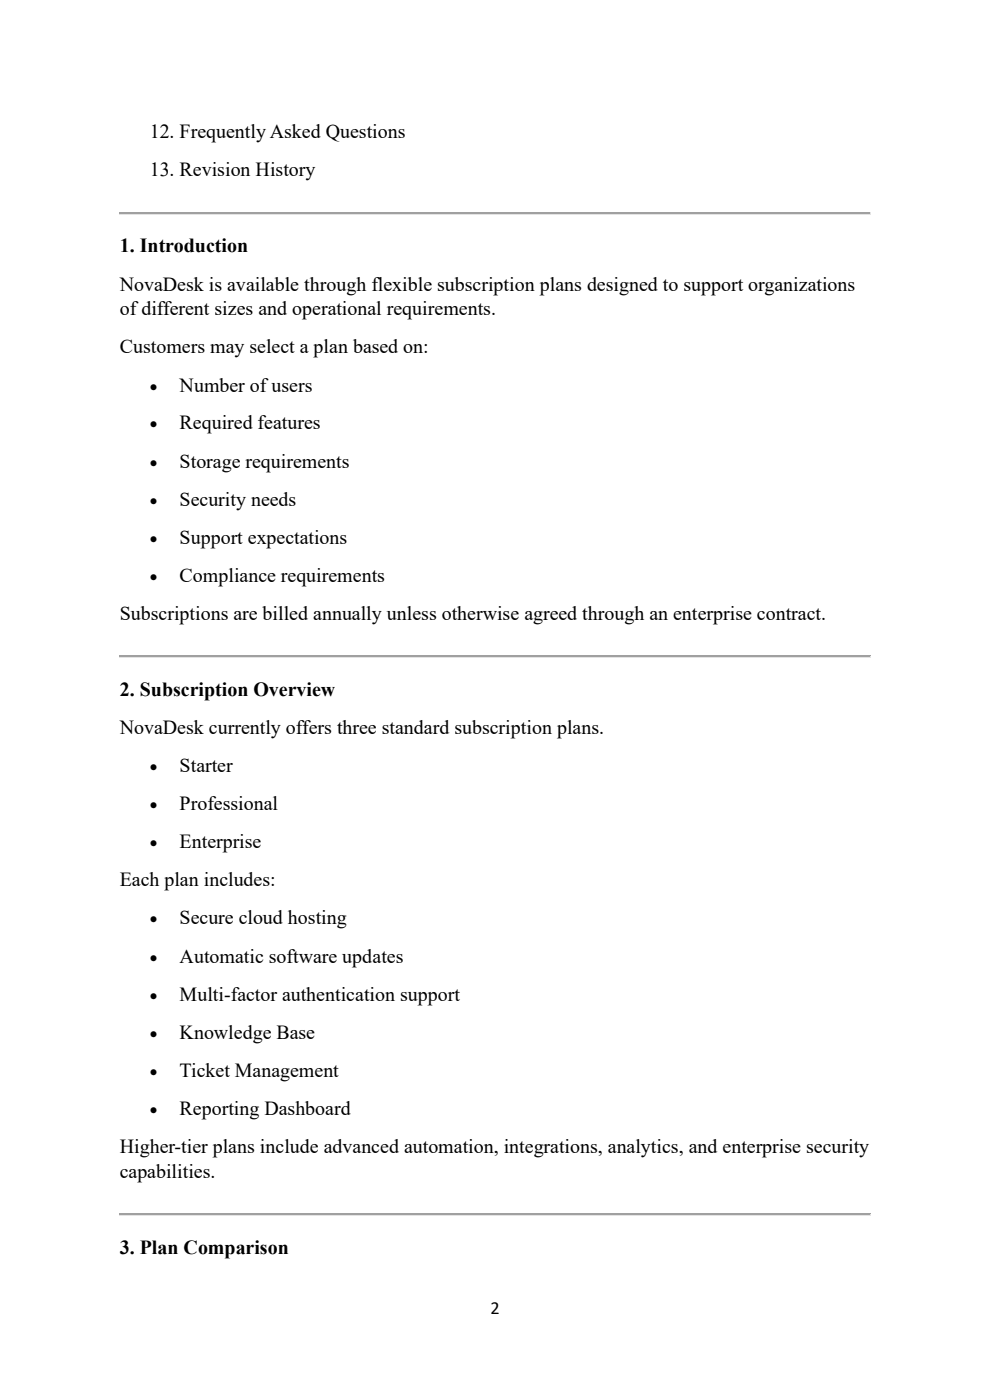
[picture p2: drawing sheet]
<svg xmlns="http://www.w3.org/2000/svg" width="210mm" height="297mm" viewBox="0 0 210 297" stroke-linecap="round" stroke-linejoin="round" font-family="sans-serif">
<defs><g id="words">
<g font-size="4.2">
<text x="31.8" y="29.3">12. Frequently Asked Questions</text>
<text x="31.8" y="37.4">13. Revision History</text>
<text x="25.4" y="53.6">1. Introduction</text>
<text x="25.4" y="61.6">NovaDesk is available through flexible subscription plans designed to support organizations</text>
<text x="25.4" y="66.9">of different sizes and operational requirements.</text>
<text x="25.4" y="75">Customers may select a plan based on:</text>
<text x="38.1" y="83.1">Number of users</text>
<text x="38.1" y="91.1">Required features</text>
<text x="38.1" y="99.2">Storage requirements</text>
<text x="38.1" y="107.3">Security needs</text>
<text x="38.1" y="115.4">Support expectations</text>
<text x="38.1" y="123.4">Compliance requirements</text>
<text x="25.4" y="131.5">Subscriptions are billed annually unless otherwise agreed through an enterprise contract.</text>
<text x="25.4" y="147.7">2. Subscription Overview</text>
<text x="25.4" y="155.8">NovaDesk currently offers three standard subscription plans.</text>
<text x="38.1" y="163.8">Starter</text>
<text x="38.1" y="171.9">Professional</text>
<text x="38.1" y="180">Enterprise</text>
<text x="25.4" y="188.1">Each plan includes:</text>
<text x="38.1" y="196.1">Secure cloud hosting</text>
<text x="38.1" y="204.2">Automatic software updates</text>
<text x="38.1" y="212.3">Multi-factor authentication support</text>
<text x="38.1" y="220.4">Knowledge Base</text>
<text x="38.1" y="228.4">Ticket Management</text>
<text x="38.1" y="236.5">Reporting Dashboard</text>
<text x="25.4" y="244.6">Higher-tier plans include advanced automation, integrations, analytics, and enterprise security</text>
<text x="25.4" y="249.8">capabilities.</text>
<text x="25.4" y="266">3. Plan Comparison</text>
</g>
<text font-size="3.9" x="104" y="278.8">2</text>
<g font-size="3.5">
<text x="31.8" y="83.1">•</text>
<text x="31.8" y="91.1">•</text>
<text x="31.8" y="99.2">•</text>
<text x="31.8" y="107.3">•</text>
<text x="31.8" y="115.4">•</text>
<text x="31.8" y="123.4">•</text>
<text x="31.8" y="163.8">•</text>
<text x="31.8" y="171.9">•</text>
<text x="31.8" y="180">•</text>
<text x="31.8" y="196.1">•</text>
<text x="31.8" y="204.2">•</text>
<text x="31.8" y="212.3">•</text>
<text x="31.8" y="220.4">•</text>
<text x="31.8" y="228.4">•</text>
<text x="31.8" y="236.5">•</text>
</g>
</g></defs>
<g fill="#a0a0a0">
<path d="M25.4 45h159.2v.5h-159.2z" fill-rule="evenodd"/>
<path d="M25.4 45l.1 .1z" fill-rule="evenodd"/>
<path d="M25.4 45l.1 .1z" fill-rule="evenodd"/>
</g>
<path d="M25.5 45h159.1" fill="none" stroke="#a0a0a0" stroke-width=".21"/>
<path d="M184.6 45l.1 .1z" fill-rule="evenodd" fill="#e3e3e3"/>
<g fill="#a0a0a0">
<path d="M184.6 45l.1 .1z" fill-rule="evenodd"/>
<path d="M25.4 45.1l.1 .4z" fill-rule="evenodd"/>
</g>
<path d="M184.6 45.1l.1 .4z" fill-rule="evenodd" fill="#e3e3e3"/>
<path d="M25.4 45.5l.1 .1z" fill-rule="evenodd" fill="#a0a0a0"/>
<path d="M25.4 45.5l.1 .1z" fill-rule="evenodd" fill="#e3e3e3"/>
<path d="M25.5 45.5h159.1" fill="none" stroke="#e3e3e3" stroke-width=".21"/>
<g fill="#e3e3e3">
<path d="M184.6 45.5l.1 .1z" fill-rule="evenodd"/>
<path d="M184.6 45.5l.1 .1z" fill-rule="evenodd"/>
</g>
<g fill="#a0a0a0">
<path d="M25.4 139.1h159.2v.5h-159.2z" fill-rule="evenodd"/>
<path d="M25.4 139.1l.1 .1z" fill-rule="evenodd"/>
<path d="M25.4 139.1l.1 .1z" fill-rule="evenodd"/>
</g>
<path d="M25.5 139.1h159.1" fill="none" stroke="#a0a0a0" stroke-width=".21"/>
<path d="M184.6 139.1l.1 .1z" fill-rule="evenodd" fill="#e3e3e3"/>
<g fill="#a0a0a0">
<path d="M184.6 139.1l.1 .1z" fill-rule="evenodd"/>
<path d="M25.4 139.2l.1 .3z" fill-rule="evenodd"/>
</g>
<path d="M184.6 139.2l.1 .3z" fill-rule="evenodd" fill="#e3e3e3"/>
<path d="M25.4 139.5l.1 .1z" fill-rule="evenodd" fill="#a0a0a0"/>
<path d="M25.4 139.5l.1 .1z" fill-rule="evenodd" fill="#e3e3e3"/>
<path d="M25.5 139.6h159.1" fill="none" stroke="#e3e3e3" stroke-width=".21"/>
<g fill="#e3e3e3">
<path d="M184.6 139.5l.1 .1z" fill-rule="evenodd"/>
<path d="M184.6 139.5l.1 .1z" fill-rule="evenodd"/>
</g>
<g fill="#a0a0a0">
<path d="M25.4 257.4h159.2v.5h-159.2z" fill-rule="evenodd"/>
<path d="M25.4 257.4l.1 .1z" fill-rule="evenodd"/>
<path d="M25.4 257.4l.1 .1z" fill-rule="evenodd"/>
</g>
<path d="M25.5 257.5h159.1" fill="none" stroke="#a0a0a0" stroke-width=".21"/>
<path d="M184.6 257.4l.1 .1z" fill-rule="evenodd" fill="#e3e3e3"/>
<g fill="#a0a0a0">
<path d="M184.6 257.4l.1 .1z" fill-rule="evenodd"/>
<path d="M25.4 257.5l.1 .4z" fill-rule="evenodd"/>
</g>
<path d="M184.6 257.5l.1 .4z" fill-rule="evenodd" fill="#e3e3e3"/>
<path d="M25.4 257.9l.1 .1z" fill-rule="evenodd" fill="#a0a0a0"/>
<path d="M25.4 257.9l.1 .1z" fill-rule="evenodd" fill="#e3e3e3"/>
<path d="M25.5 257.9h159.1" fill="none" stroke="#e3e3e3" stroke-width=".21"/>
<g fill="#e3e3e3">
<path d="M184.6 257.9l.1 .1z" fill-rule="evenodd"/>
<path d="M184.6 257.9l.1 .1z" fill-rule="evenodd"/>
</g>
<use href="#words"/>
</svg>
